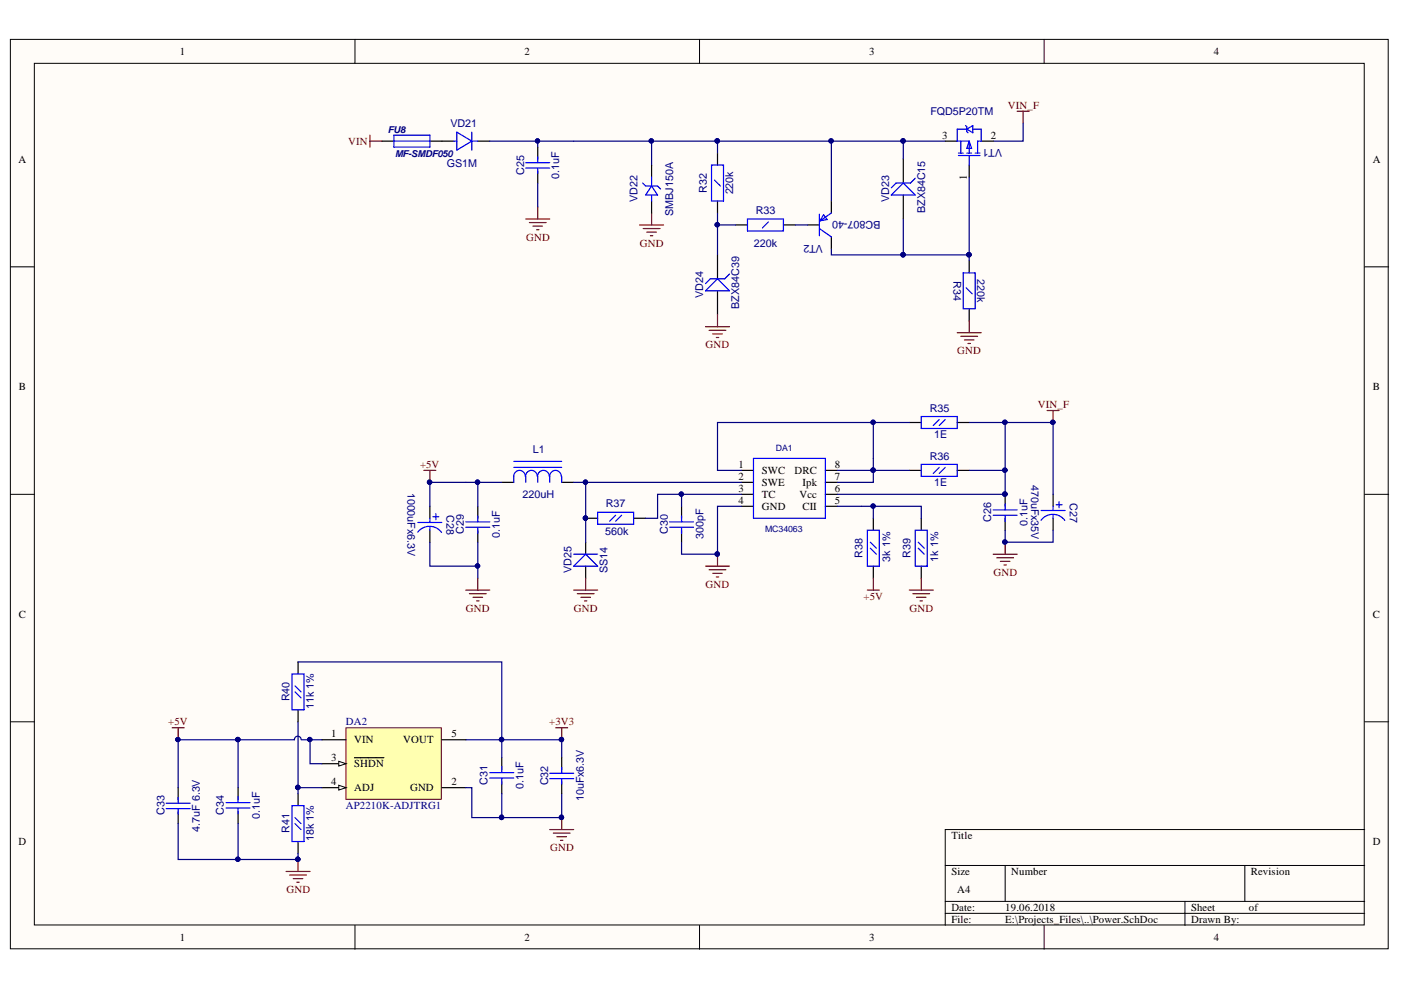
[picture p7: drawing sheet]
<svg xmlns="http://www.w3.org/2000/svg" width="297mm" height="210mm" viewBox="0 0 297 210" stroke-linecap="round" stroke-linejoin="round" font-family="sans-serif">
<defs><g id="words">
<g font-size="2.3">
<text x="38.1" y="11.7">1</text>
<text x="111.2" y="11.7">2</text>
<text x="184.3" y="11.7">3</text>
<text x="257.4" y="11.7">4</text>
<text x="199.8" y="29.4">3</text>
<text x="210.1" y="29.4">2</text>
<text x="3.9" y="34.5">A</text>
<text x="291.1" y="34.5">A</text>
<text x="205" y="38.2" transform="rotate(-90 205 38.2)">1</text>
<text x="4" y="82.7">B</text>
<text x="291.1" y="82.7">B</text>
<text x="156.5" y="101.7">2</text>
<text x="156.5" y="99.2">1</text>
<text x="161.5" y="100.5">SWC</text>
<text x="168.5" y="100.5">DRC</text>
<text x="177" y="101.7">7</text>
<text x="177" y="99.2">8</text>
<text x="156.5" y="104.4">3</text>
<text x="156.5" y="106.9">4</text>
<text x="161.5" y="105.6">TC</text>
<text x="161.5" y="103">SWE</text>
<text x="169.5" y="105.6">Vcc</text>
<text x="170.2" y="103">Ipk</text>
<text x="177" y="106.9">5</text>
<text x="177" y="104.4">6</text>
<text x="161.5" y="108.2">GND</text>
<text x="170.2" y="108.2">CII</text>
<text x="4" y="131">C</text>
<text x="291.1" y="131">C</text>
<text x="70.2" y="161.4">3</text>
<text x="70.2" y="156.3">1</text>
<text x="75.1" y="157.6">VIN</text>
<text x="85.5" y="157.6">VOUT</text>
<text x="95.7" y="156.3">5</text>
<text x="70.2" y="166.5">4</text>
<text x="75.1" y="162.7">SHDN</text>
<text x="75.1" y="167.8">ADJ</text>
<text x="86.9" y="167.8">GND</text>
<text x="95.7" y="166.5">2</text>
<text x="3.9" y="179.2">D</text>
<text x="201.7" y="177.9">Title</text>
<text x="291.1" y="179.2">D</text>
<text x="201.7" y="185.6">Size</text>
<text x="214.4" y="185.6">Number</text>
<text x="265.2" y="185.6">Revision</text>
<text x="203" y="189.4">A4</text>
<text x="201.7" y="193.2">Date:</text>
<text x="201.7" y="195.7">File:</text>
<text x="213.1" y="193.2">19.06.2018</text>
<text x="213.1" y="195.7">E:\Projects_Files\..\Power.SchDoc</text>
<text x="252.5" y="193.2">Sheet</text>
<text x="252.5" y="195.7">Drawn By:</text>
<text x="264.8" y="193.2">of</text>
<text x="38.1" y="199.5">1</text>
<text x="111.2" y="199.5">2</text>
<text x="184.3" y="199.5">3</text>
<text x="257.4" y="199.5">4</text>
</g>
<g font-size="2.3" fill="#800000">
<text x="213.7" y="23.1">VIN_F</text>
<text x="73.8" y="30.7">VIN</text>
<text x="111.6" y="51">GND</text>
<text x="135.7" y="52.3">GND</text>
<text x="149.6" y="73.9">GND</text>
<text x="203" y="75.1">GND</text>
<text x="220.1" y="86.5">VIN_F</text>
<text x="89.1" y="99.2">+5V</text>
<text x="149.6" y="124.6">GND</text>
<text x="210.7" y="122.1">GND</text>
<text x="98.8" y="129.7">GND</text>
<text x="121.7" y="129.7">GND</text>
<text x="183.1" y="127.2">+5V</text>
<text x="192.8" y="129.7">GND</text>
<text x="35.7" y="153.8">+5V</text>
<text x="116.5" y="153.8">+3V3</text>
<text x="116.6" y="180.5">GND</text>
<text x="60.7" y="189.4">GND</text>
</g>
<g font-size="2.3" fill="#000080">
<text x="95.5" y="26.9">VD21</text>
<text x="197.3" y="24.3">FQD5P20TM</text>
<text x="94.7" y="35.3">GS1M</text>
<text x="212.4" y="31.7" transform="rotate(-180 212.4 31.7)">VT1</text>
<text x="111.1" y="37" transform="rotate(-90 111.1 37)">C25</text>
<text x="118.6" y="37.9" transform="rotate(-90 118.6 37.9)">0.1uF</text>
<text x="149.9" y="40.8" transform="rotate(-90 149.9 40.8)">R32</text>
<text x="155.4" y="41.2" transform="rotate(-90 155.4 41.2)">220k</text>
<text x="135.1" y="42.8" transform="rotate(-90 135.1 42.8)">VD22</text>
<text x="142.8" y="45.8" transform="rotate(-90 142.8 45.8)">SMBJ150A</text>
<text x="160.3" y="45.4">R33</text>
<text x="186.6" y="46.9" transform="rotate(-180 186.6 46.9)">BC807-40</text>
<text x="188.5" y="42.8" transform="rotate(-90 188.5 42.8)">VD23</text>
<text x="196.1" y="45.1" transform="rotate(-90 196.1 45.1)">BZX84C15</text>
<text x="159.8" y="52.3">220k</text>
<text x="174.5" y="52" transform="rotate(-180 174.5 52)">VT2</text>
<text x="202.1" y="59.7" transform="rotate(90 202.1 59.7)">R34</text>
<text x="207.2" y="59.2" transform="rotate(90 207.2 59.2)">220k</text>
<text x="149.1" y="63.2" transform="rotate(-90 149.1 63.2)">VD24</text>
<text x="156.7" y="65.5" transform="rotate(-90 156.7 65.5)">BZX84C39</text>
<text x="197.1" y="87.3">R35</text>
<text x="198.1" y="92.9">1E</text>
<text x="113" y="96.1">L1</text>
<text x="197.1" y="97.4">R36</text>
<text x="86.4" y="104.4" transform="rotate(90 86.4 104.4)">1000uFx6.3V</text>
<text x="110.8" y="105.6">220uH</text>
<text x="128.5" y="107.6">R37</text>
<text x="198.1" y="103.1">1E</text>
<text x="218.6" y="102.8" transform="rotate(90 218.6 102.8)">470uFx35V</text>
<text x="226.8" y="106.7" transform="rotate(90 226.8 106.7)">C27</text>
<text x="94.6" y="109.3" transform="rotate(90 94.6 109.3)">C28</text>
<text x="98.4" y="113.2" transform="rotate(-90 98.4 113.2)">C29</text>
<text x="106" y="114" transform="rotate(-90 106 114)">0.1uF</text>
<text x="128.3" y="113.5">560k</text>
<text x="141.6" y="113.2" transform="rotate(-90 141.6 113.2)">C30</text>
<text x="210.2" y="110.7" transform="rotate(-90 210.2 110.7)">C26</text>
<text x="217.9" y="111.5" transform="rotate(-90 217.9 111.5)">0.1uF</text>
<text x="149.2" y="114.3" transform="rotate(-90 149.2 114.3)">300pF</text>
<text x="182.8" y="118.3" transform="rotate(-90 182.8 118.3)">R38</text>
<text x="188.8" y="119.1" transform="rotate(-90 188.8 119.1)">3k 1%</text>
<text x="193.1" y="118.3" transform="rotate(-90 193.1 118.3)">R39</text>
<text x="198.9" y="119.1" transform="rotate(-90 198.9 119.1)">1k 1%</text>
<text x="121.2" y="121.6" transform="rotate(-90 121.2 121.6)">VD25</text>
<text x="128.8" y="121.5" transform="rotate(-90 128.8 121.5)">SS14</text>
<text x="61.4" y="148.7" transform="rotate(-90 61.4 148.7)">R40</text>
<text x="66.6" y="150.4" transform="rotate(-90 66.6 150.4)">11k 1%</text>
<text x="73.3" y="153.8">DA2</text>
<text x="103.3" y="166.4" transform="rotate(-90 103.3 166.4)">C31</text>
<text x="111" y="167.3" transform="rotate(-90 111 167.3)">0.1uF</text>
<text x="116.2" y="166.5" transform="rotate(-90 116.2 166.5)">C32</text>
<text x="34.8" y="172.9" transform="rotate(-90 34.8 172.9)">C33</text>
<text x="47.4" y="172.8" transform="rotate(-90 47.4 172.8)">C34</text>
<text x="55.1" y="173.6" transform="rotate(-90 55.1 173.6)">0.1uF</text>
<text x="73.3" y="171.6">AP2210K-ADJTRG1</text>
<text x="123.8" y="169.9" transform="rotate(-90 123.8 169.9)">10uFx6.3V</text>
<text x="42.4" y="176.3" transform="rotate(-90 42.4 176.3)">4.7uF 6.3V</text>
<text x="61.4" y="176.5" transform="rotate(-90 61.4 176.5)">R41</text>
<text x="66.6" y="178.4" transform="rotate(-90 66.6 178.4)">18k 1%</text>
</g>
<g font-size="2" fill="#000080">
<text x="82.2" y="28.3">FU8</text>
<text x="83.8" y="33.3">MF-SMDF050</text>
</g>
<g font-size="1.9" fill="#000080">
<text x="164.5" y="95.6">DA1</text>
<text x="162.2" y="112.8">MC34063</text>
</g>
</g></defs>
<g fill="#fffcf8" stroke="#000" stroke-width=".21">
<path d="M2.2 8.4h292.1v192.8h-292.1z"/>
<path d="M7.3 13.4h281.9v182.7h-281.9z"/>
</g>
<g fill="none" stroke="#000" stroke-width=".21">
<path d="M75.3 8.4v5M148.3 8.4v5M221.4 8.4v5M2.2 56.6h5.1M289.3 56.6h5.1M2.2 104.8h5.1M289.3 104.8h5.1M2.2 153h5.1M289.3 153h5.1M289.3 175.9h-88.9v20.3M75.3 196.2v5.1M148.3 196.2v5.1"/>
<path d="M200.4 183.5h88.9M200.4 191.1h88.9M200.4 193.7h88.9M213.1 183.5v7.6M221.4 196.2v5.1M251.2 191.1v5.1M263.9 183.5v7.6"/>
</g>
<g fill="none" stroke="#800000" stroke-width=".25">
<path d="M78.4 28.7v2.5M78.4 29.9h2.6M215.7 23.6h2.5M216.9 23.6v2.5M111.5 46.4h5M112.2 47.2h3.6M113 48h2M113.8 48.7h.5M114 43.9v2.5M135.6 47.7h5.1M136.4 48.5h3.5M137.1 49.2h2.1"/>
<path d="M137.9 50h.5M138.1 45.2v2.5M149.6 69.3h5.1M150.3 70h3.6M151.1 70.8h2M151.9 71.6h.5M152.1 66.7v2.6M202.9 70.5h5.1M203.7 71.3h3.6M204.5 72.1h2M205.2 72.8h.5M205.5 68v2.5"/>
<path d="M89.9 99.7h2.5M91.1 99.7v2.6M222 87h2.5M223.3 87v2.6M152.1 117.5v2.5M210.6 117.5h5.1M211.3 118.3h3.6M212.1 119h2M212.9 119.8h.5M213.1 115v2.5M98.8 125.1h5M99.5 125.9h3.6"/>
<path d="M100.3 126.6h2M101 127.4h.6M101.3 122.6v2.5M121.6 125.1h5.1M122.4 125.9h3.6M123.2 126.6h2M123.9 127.4h.5M124.2 122.6v2.5M149.6 120h5.1M150.3 120.8h3.6M151.1 121.6h2M151.9 122.3h.5"/>
<path d="M183.9 125.1h2.5M185.2 122.6v2.5M192.8 125.1h5.1M193.5 125.9h3.6M194.3 126.6h2M195.1 127.4h.5M195.3 122.6v2.5M117.8 154.3h2.6M119.1 154.3v2.5M116.5 175.9h5.1M117.3 176.6h3.6M118.1 177.4h2"/>
<path d="M118.8 178.2h.5M119.1 173.3v2.6M60.6 184.8h5.1M61.4 185.5h3.6M62.2 186.3h2M62.9 187.1h.5M63.2 182.2v2.6"/>
</g>
<g fill="none" stroke="#000" stroke-width=".25">
<path d="M81 29.9h2.5M91.1 29.9h5.1M101.3 29.9h2.5M114 31.2v2.5M114 36.3v2.5M138.1 35v2.5M152.1 32.5v2.5M191.5 33.7v5.1M200.4 29.9h2.5M205.5 35v2.5M208 29.9h2.6M138.1 42.6v2.6"/>
<path d="M152.1 42.6v2.6M152.1 54v5.1M155.9 47.7h2.6M166.1 47.7h2.5M171.2 47.7h2.5M176.3 42.6v2.6M176.3 50.2v2.6M191.5 41.4v5M205.5 55.3v2.5M152.1 61.7v5M205.5 65.5v2.5M157.2 99.7h2.5"/>
<path d="M175 99.7h2.5M192.8 99.7h2.5M192.8 89.6h2.5M202.9 99.7h2.6M202.9 89.6h2.6M91.1 107.3v2.6M91.1 112.4v2.6M101.3 107.3v2.6M101.3 112.4v2.6M106.4 102.3h2.5M119.1 102.3h2.5M124.2 109.9h2.5"/>
<path d="M124.2 115v2.5M134.3 109.9h2.6M144.5 107.3v2.6M144.5 112.4v2.6M157.2 104.8h2.5M157.2 102.3h2.5M157.2 107.3h2.5M175 104.8h2.5M175 102.3h2.5M175 107.3h2.5M185.2 109.9v2.5M195.3 109.9v2.5"/>
<path d="M213.1 104.8v2.5M213.1 109.9v2.5M223.3 104.8v2.5M223.3 109.9v2.5M124.2 120v2.6M185.2 120v2.6M195.3 120v2.6M63.2 140.3v2.6M63.2 150.5v2.5M37.8 167v2.5M37.8 172.1v2.5M50.5 167v2.5"/>
<path d="M50.5 172.1v2.5M63.2 168.3v2.5M63.2 178.4v2.6M106.4 160.7v2.5M106.4 165.7v2.6"/>
</g>
<g fill="none" stroke="#00f" stroke-width=".25">
<path d="M83.5 29.9h7.6M83.5 28.7h7.6v2.5h-7.6zM96.2 29.9h.7M96.9 28l3.1 1.9-3.1 1.9zM100 29.9h1.3M100 28v3.8M111.5 34.5h5M111.5 35.6h5M114 33.3v1.2M114 35.8v1M136.2 38.8l.7 .6h2.5l.7 .7M138.1 39.4l1.3 2h-2.5z"/>
<path d="M138.1 37.5v1.9M150.9 35h2.5v7.6h-2.5zM151.5 38.2l1.3 1.2M194.1 37.8l-1.1 1h-3l-1 1M203.2 32.5h1M203.2 33h4.6M203.7 29.9v2.6M204.7 26.6l.3 .3v1l.2 .3M205 27.4h-2.1v2.5h2.6M205 32.5h1M205 27.4l1.3-.8v1.6zM205.5 29.9v2.6"/>
<path d="M205.5 33v2M205.5 29.9l.5 1.6h-1zM206.3 27.4h1.7v2.5h-.7v2.6M206.8 32.5h1M138.1 41.4v1.2M154.7 58.1l-1 1h-3.1l-1 1M158.5 46.4h7.6v2.6h-7.6zM162.9 47.1l-1.2 1.2M173.7 48.5l2.6 1.7M173.7 45.4v4.6M174.6 45.5l.8 1.1-1.5 .2zM176.3 45.2l-2.6 1.7"/>
<path d="M189 41.4l2.5-2.6 2.6 2.6zM204.2 57.8h2.6v7.7h-2.6zM149.6 61.7l2.5-2.6 2.6 2.6zM204.9 61l1.2 1.3M108.9 97.8h10.2M108.9 99.1h10.2M159.7 97.2h15.3v12.7h-15.3zM195.3 88.3h7.6v2.5h-7.6zM195.3 98.5h7.6v2.5h-7.6zM199.1 88.9l-1.2 1.3M199.1 99.1l-1.2 1.3M200.4 88.9l-1.3 1.3"/>
<path d="M200.4 99.1l-1.3 1.3M88.6 112.8a3.1 3.1 0 0 1 5 .1M88.6 110.8h5.1M91.1 109.9v.7M91.1 111.7v.7M91.8 109.6h1.2M92.4 108.9v1.3M98.8 110.6h5M98.8 111.8h5M101.3 109.4v1.2M101.3 111.9v1.2M111.4 101a1.22 1.22 0 0 0-1.3-1.3 1.22 1.22 0 0 0-1.2 1.3v1.3"/>
<path d="M113.9 101a1.23 1.23 0 0 0-1.2-1.3 1.23 1.23 0 0 0-1.3 1.3l.1 1.3M114 101v1.3M116.4 101a1.23 1.23 0 0 0-1.2-1.3 1.23 1.23 0 0 0-1.2 1.3M119 101a1.22 1.22 0 0 0-1.2-1.3 1.22 1.22 0 0 0-1.2 1.3l-.1 1.3M119.1 101v1.3M121.6 117.5h5.1M126.7 108.6h7.6v2.6h-7.6zM130.5 109.3l-1.2 1.2M131.8 109.3l-1.3 1.2M142 110.6h5M142 111.8h5M144.5 109.4v1.2"/>
<path d="M144.5 111.9v1.2M183.9 112.4h2.5v7.6h-2.5zM184.5 116.2l1.3 1.3M184.5 115l1.3 1.2M194.1 112.4h2.5v7.6h-2.5zM194.7 116.2l1.3 1.3M194.7 115l1.3 1.2M210.6 108.1h5.1M210.6 109.3h5.1M213.1 106.9v1.2M213.1 109.4v1.2M220.7 110.3a3.1 3.1 0 0 1 5.1 0"/>
<path d="M220.7 108.2h5.1M223.3 107.3v.8M223.3 109.2v.7M223.9 107h1.3M224.5 106.4v1.3M121.6 120l2.6-2.5 2.5 2.5zM61.9 142.9h2.6v7.6h-2.6zM62.6 146.7l1.2 1.3M62.6 145.4l1.2 1.3M35.2 170.3h5.1M35.2 171.4h5.1M37.8 169.1v1.2"/>
<path d="M37.8 171.6v1M47.9 171.3h5.1M47.9 170.2h5.1M50.5 168.9v1.1M50.5 171.3v1.3M61.9 170.8h2.6v7.6h-2.6zM62.6 174.6l1.2 1.3M62.6 173.3l1.2 1.3M103.8 165h5.1M103.8 163.8h5.1M106.4 162.5v1.2M106.4 165v1.2"/>
</g>
<g fill="none" stroke="#000080" stroke-width=".25">
<path d="M103.8 29.9h10.2M114 38.8v5.1M138.1 29.9h-24.1v1.3M152.1 29.9h39.4M152.1 29.9h-14v5.1M152.1 29.9v2.6M176.3 29.9v12.7M191.5 29.9h8.9M191.5 29.9v3.8M205.5 37.5v17.8M216.9 26.1v3.8h-6.3M152.1 45.2v8.8"/>
<path d="M152.1 47.7h3.8M168.6 47.7h2.6M176.3 52.8v1.2h15.2M191.5 46.4v7.6M191.5 54h14M177.5 99.7h7.7v2.6h-7.7M185.2 89.6h-33.1v10.1h5.1M192.8 89.6h-7.6v10.1h7.6M205.5 89.6h17.8v15.2M205.5 99.7h7.6v5.1h-35.6M213.1 89.6v10.1M91.1 107.3v-5h10.2v5"/>
<path d="M91.1 115v5h10.2v-5M101.3 102.3h5.1M121.6 102.3h35.6M124.2 102.3v12.7M144.5 104.8h-5.1v5.1h-2.5M157.2 104.8h-12.7v2.5M157.2 107.3h-5.1v10.2h-7.6v-2.5M177.5 107.3h7.7v2.6M185.2 107.3h10.1v2.6M213.1 112.4v2.6h10.2v-2.6M101.3 120v2.6"/>
</g>
<g fill="#000080" stroke="#000080" stroke-width=".21">
<circle cx="152.1" cy="47.6" r=".46"/>
<circle cx="191.5" cy="29.9" r=".46"/>
<circle cx="205.4" cy="54" r=".47"/>
<circle cx="152.1" cy="29.9" r=".46"/>
<circle cx="176.2" cy="29.9" r=".46"/>
<circle cx="191.5" cy="54" r=".46"/>
<circle cx="138.1" cy="29.9" r=".46"/>
<circle cx="114" cy="29.9" r=".46"/>
<circle cx="213.1" cy="104.8" r=".46"/>
<circle cx="213.1" cy="114.9" r=".46"/>
<circle cx="213.1" cy="99.7" r=".46"/>
<circle cx="213.1" cy="89.5" r=".46"/>
<circle cx="223.2" cy="89.5" r=".46"/>
<circle cx="185.1" cy="99.7" r=".46"/>
<circle cx="185.1" cy="89.5" r=".46"/>
<circle cx="124.1" cy="109.8" r=".46"/>
<circle cx="152.1" cy="117.5" r=".47"/>
<circle cx="144.5" cy="104.8" r=".46"/>
<circle cx="124.1" cy="102.2" r=".46"/>
<circle cx="91.1" cy="102.2" r=".47"/>
<circle cx="101.2" cy="102.2" r=".47"/>
<circle cx="101.2" cy="120" r=".46"/>
<circle cx="185.1" cy="107.3" r=".46"/>
<circle cx="119" cy="156.8" r=".46"/>
<circle cx="119" cy="173.3" r=".46"/>
<circle cx="63.1" cy="182.2" r=".46"/>
</g>
<path d="M73.4 154.3h20.2v15.2h-20.2z" fill="#ffffb0" stroke="#800000" stroke-width=".21"/>
<path d="M68.3 161.9h5.1" fill="none" stroke="#000" stroke-width=".25"/>
<path d="M71.8 161.4l1.6 .5-1.6 .5z" fill="#fffcf8"/>
<path d="M71.8 161.4l1.6 .5-1.6 .5z" fill="none" stroke="#000" stroke-width=".21"/>
<path d="M68.3 156.8h5.1M93.7 156.8h5.1M68.3 167h5.1M75.1 160.7h6.3M93.7 167h5.1" fill="none" stroke="#000" stroke-width=".25"/>
<path d="M71.8 166.5l1.6 .5-1.6 .5z" fill="#fffcf8"/>
<path d="M71.8 166.5l1.6 .5-1.6 .5z" fill="none" stroke="#000" stroke-width=".21"/>
<g fill="none" stroke="#000080" stroke-width=".25">
<path d="M50.5 156.8h-12.7v10.2M50.5 156.8v10.2M63.2 140.3h43.2v20.4M63.2 153v15.3M63.8 156.8a.71 .71 0 0 0-.7-.7 .71 .71 0 0 0-.7 .7h-11.9M63.9 156.8h4.4M65.7 156.8v5.1h2.6M98.8 156.8h20.3v3.9M37.8 174.6v7.6h25.4v-1.2M50.5 174.6v7.6M63.2 167h5.1M98.8 167h1.2v6.3h6.4"/>
<path d="M106.4 168.3v5M119.1 168.3v5h-12.7"/>
</g>
<g fill="#000080" stroke="#000080" stroke-width=".21">
<circle cx="50.4" cy="182.2" r=".46"/>
<circle cx="106.3" cy="156.8" r=".46"/>
<circle cx="65.7" cy="156.8" r=".46"/>
<circle cx="63.1" cy="167" r=".46"/>
<circle cx="63.1" cy="182.2" r=".46"/>
<circle cx="119" cy="173.3" r=".46"/>
<circle cx="106.3" cy="173.3" r=".46"/>
<circle cx="50.4" cy="156.8" r=".46"/>
<circle cx="119" cy="156.8" r=".46"/>
<circle cx="37.7" cy="156.8" r=".46"/>
</g>
<path d="M36.5 154.3h2.5M37.8 154.3v2.5" fill="none" stroke="#800000" stroke-width=".25"/>
<path d="M119.1 160.7v2.5M119.1 165.7v2.6" fill="none" stroke="#000" stroke-width=".25"/>
<path d="M116.5 164h5.1M116.5 165.1h5.1M119.1 162.7v1.2M119.1 165.2v1" fill="none" stroke="#00f" stroke-width=".25"/>
<use href="#words"/>
</svg>
